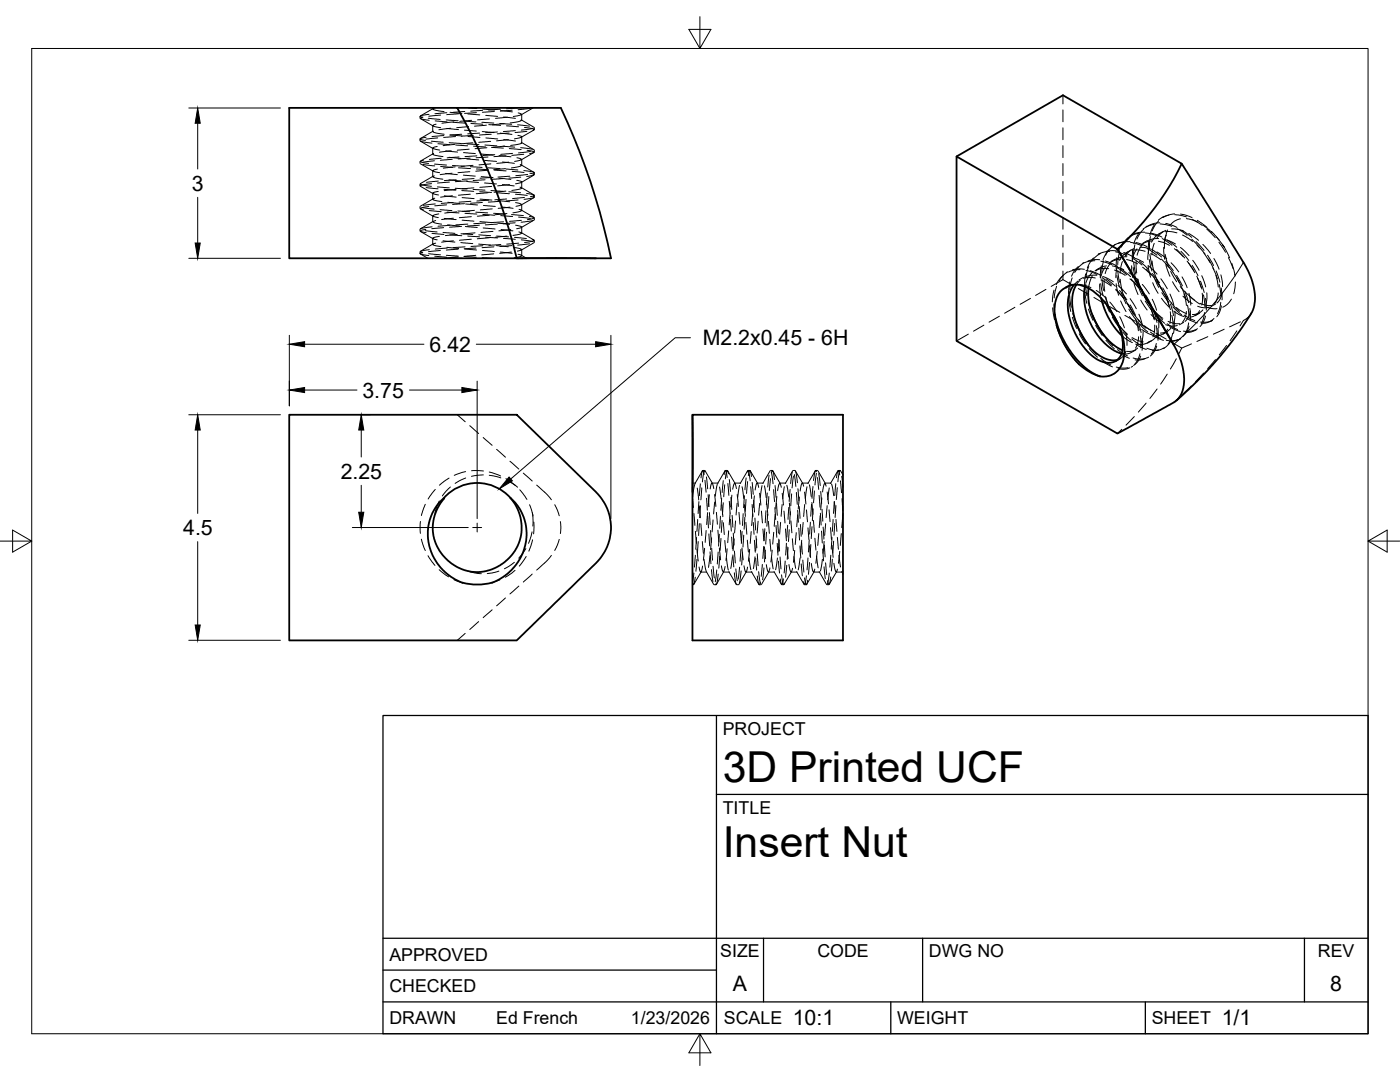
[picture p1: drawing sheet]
<svg xmlns="http://www.w3.org/2000/svg" width="279mm" height="216mm" viewBox="0 0 279 216" stroke-linecap="round" stroke-linejoin="round" font-family="sans-serif">
<defs><g id="words">
<g font-size="8.5">
<text x="144.3" y="156">3D Printed UCF</text>
<text x="144.3" y="171">Insert Nut</text>
</g>
<g font-size="4.3">
<text x="38.3" y="38">3</text>
<text x="85.7" y="70.2">6.42</text>
<text x="140.3" y="68.9">M2.2x0.45 - 6H</text>
<text x="72.3" y="79.3">3.75</text>
<text x="68" y="95.5">2.25</text>
<text x="36.6" y="106.8">4.5</text>
<text x="146.3" y="197.7">A</text>
<text x="265.5" y="197.7">8</text>
<text x="158.2" y="204.6">10:1</text>
<text x="243.8" y="204.6">1/1</text>
</g>
<g font-size="3.5">
<text x="144.3" y="146.6">PROJECT</text>
<text x="144.3" y="162.3">TITLE</text>
<text x="77.7" y="191.7">APPROVED</text>
<text x="143.7" y="191">SIZE</text>
<text x="163.1" y="191">CODE</text>
<text x="185.4" y="191">DWG NO</text>
<text x="263" y="191">REV</text>
<text x="77.7" y="198">CHECKED</text>
<text x="77.7" y="204.4">DRAWN</text>
<text x="99" y="204.4">Ed French</text>
<text x="125.9" y="204.4">1/23/2026</text>
<text x="144.5" y="204.4">SCALE</text>
<text x="179" y="204.4">WEIGHT</text>
<text x="229.8" y="204.4">SHEET</text>
</g>
</g></defs>
<!-- layer: Hidden -->
<g fill="none" stroke="#000" stroke-width=".2">
<path d="M212.1 19v1.7M83.8 23.2v.4M83.8 27.7v.4M83.8 32.2v.4M83.8 36.7v.4M83.9 28.1l.6 .2 1.7 .3M83.9 32.7l2.5 1.4M83.9 28.2l2.5 1.5M83.9 23.7l2.5 1.4M84 36.6l-.1 .1 .3 .2 1.9 .3M84.4 32.8l2.4 .3M84.4 23.4h-.1a.2 .2 0 0 0-.3 0 .2 .2 0 0 0 0 .3l1.7 .3"/>
<path d="M84.5 32h-.3a.19 .19 0 0 0-.2 .1 .19 .19 0 0 0 0 .2l1.5 .3M85 27.4l-1.2 .3 1.1 .3M85 37.4l2.4 .3M85.5 23.6l2.3 .2M85.6 22.8l-1.7 .3a.21 .21 0 0 0 .1 .3 .21 .21 0 0 0 .2 0h.1M86.1 28.2l2.4 .2M86.1 36.6l-1.8 .3-.4 .2 2.5 1.6M86.4 21.5v.3M86.4 25v1.3M86.4 29.5v1.3M86.4 34.1v1.2M86.4 38.5v1.3"/>
<path d="M86.4 39.7l-2.5 1.4M86.4 35.2l-2.5 1.4M86.4 30.7l-2.5 1.5M86.4 26.2l-2.5 1.4M86.4 21.7l-2.5 1.4M86.5 26.2l.3 .3 1.8 .3M86.5 30.6l-.1 .2 .3 .1 1.7 .4M86.7 35.1l-.3 .2 .3 .2 1.7 .3M86.7 32.1l-2.4 .3M86.7 32.7l2.4 .2M86.8 39.6h-.2a.19 .19 0 0 0-.2 .2 .19 .19 0 0 0 .3 .1l1.5 .3M86.8 21.5l-.4 .3 .5 .2 1.7 .3"/>
<path d="M86.8 24.1l2.4 .2M87 24.8l-.6 .3 1.5 .4M87.2 29.2l-.5 .2-.3 .2 1.4 .4M87.3 37.3l2.4 .2M87.3 33.7l-.9 .4 1.3 .4M87.4 27.5l-2.4 .3M87.4 28.7l2.4 .2M87.5 38.2l-.9 .2-.2 .2 1.1 .3M87.5 36.1l-2.4 .3M87.9 33.2l2.4 .2M87.9 23l-2.3 .2M88.1 31.6l-2.4 .2"/>
<path d="M88.6 27.1l-2.4 .2M88.6 37.8l2.4 .2M88.7 39.1l2.3 .2M88.9 34.6l2.4 .2M88.9 30.1l2.4 .3M89 23.9l2.4 .2M89.1 25.6l2.4 .3M89.2 22.5l-2.4 .2M89.6 35.9l2.3 .2M89.6 31.4l2.4 .2M89.6 28.5l2.4 .1M89.7 36.3l-2.4 .2"/>
<path d="M89.8 22.4l2.4 .2M89.8 26.9l2.4 .2M90 25.6l-2.4 .3M90.1 30.1l-2.4 .3M90.2 34.6l-2.4 .2M90.3 31.8l-2.4 .2M90.3 33l2.4 .2M90.3 39.1l-2.4 .2M90.4 24.4l2.4 .2M90.6 24.3l-2.4 .3M90.8 28.8l-2.4 .3M90.8 37.6l2.4 .1"/>
<path d="M90.8 33.3l-2.3 .2M90.9 27.2l-2.4 .2M91 28.9l2.3 .2M91 37.8l-2.4 .2M91 35.9l-2.3 .1M91.5 33.5l2.4 .1M91.5 22.7l-2.3 .2M91.6 31.3l-2.4 .2M92.1 26.8l-2.3 .1M92.2 38l2.4 .2M92.2 39.4l2.4 .2M92.5 34.9l2.3 .2"/>
<path d="M92.5 30.5l2.4 .1M92.6 24.2l2.4 .1M92.7 26l2.4 .2M92.8 22.2l-2.4 .2M93.1 36.2l2.4 .2M93.2 31.7l2.3 .2M93.2 28.7l2.4 .2M93.2 36.1l-2.3 .2M93.4 22.7l2.4 .2M93.4 27.2l2.4 .2M93.5 21.5l1.6 .2M93.5 25.3l-2.4 .2"/>
<path d="M93.6 29.8l-2.4 .2M93.8 34.3l-2.4 .2M93.8 31.6l-2.4 .1M93.9 33.3l2.3 .1M93.9 38.8l-2.4 .1M94 24.6l2.4 .2M94.1 24l-2.3 .2M94.4 28.5l-2.4 .2M94.4 37.8l2.4 .2M94.4 33l-2.4 .2M94.5 27l-2.4 .2M94.5 29.2l2.4 .1"/>
<path d="M94.6 37.5l-2.4 .2M94.6 35.6l-2.4 .2M95.1 33.7l2.4 .2M95.1 22.5l-2.4 .1M95.2 31.1l-2.4 .1M95.7 26.6l-2.4 .1M95.7 38.2l2.4 .2M95.8 39.7l2.4 .2M96 35.2l2.4 .2M96.1 30.7l2.3 .2M96.2 24.4l2.4 .2M96.2 26.2l2.4 .3"/>
<path d="M96.3 22l-2.4 .2M96.3 21.8l2.4 .1M96.7 36.5l2.4 .2M96.7 32l2.4 .2M96.8 28.9l2.4 .2M96.8 35.9l-2.4 .1M96.9 23l2.4 .2M97 27.5l2.3 .2M97.1 25l-2.4 .2M97.2 29.5l-2.4 .2M97.3 34l-2.3 .2M97.4 31.3l-2.4 .2"/>
<path d="M97.4 38.5l-2.4 .2M97.4 33.5l2.4 .1M97.5 24.9l2.4 .1M97.6 39.9l-2.4 .2M97.7 23.7l-2.4 .2M97.9 28.2l-2.4 .2M98 32.7l-2.4 .2M98 38l2.4 .2M98 26.8l-2.3 .1M98.1 29.4l2.4 .2M98.1 37.2l-2.3 .2M98.2 35.4l-2.4 .2"/>
<path d="M98.6 33.9l2.4 .2M98.7 22.2l-2.4 .2M98.7 30.9l-2.3 .1M99.3 26.3l-2.4 .2M99.3 38.5l2.4 .2M99.6 35.5l2.4 .3M99.6 31.1l2.4 .2M99.7 24.6l2.4 .2M99.8 26.6l2.4 .2M99.9 21.8l-2.4 .1M99.9 22.1l2.4 .2M100.3 36.8l2.3 .3"/>
<path d="M100.3 32.3l2.4 .3M100.4 29.2l2.3 .2M100.4 35.6l-2.4 .2M100.5 23.3l2.4 .3M100.5 27.9l2.4 .3M100.6 24.7l-2.3 .2M100.7 29.1l-2.3 .3M100.9 33.7l-2.4 .2M101 31.1l-2.4 .2M101 38.1l-2.4 .3M101 33.7l2.4 .2M101.1 25.1l2.4 .2"/>
<path d="M101.1 39.7l-2.4 .2M101.3 23.4l-2.4 .2M101.5 27.9l-2.4 .2M101.5 32.4l-2.4 .2M101.5 38.3l2.4 .2M101.6 26.5l-2.4 .2M101.6 29.7l2.4 .1M101.7 36.8l-2.4 .3M101.7 35.2l-2.3 .1M102.2 34.2l2.4 .2M102.2 22l-2.4 .2M102.3 30.6l-2.4 .2"/>
<path d="M102.8 26.1l-2.3 .1M102.9 38.8l2.3 .2M103.1 36l1 .3-1.2 .4M103.2 31.5l.8 .3-1.3 .4M103.3 24.9l2.4 .3M103.3 21.5l-2.2 .2M103.4 27l.7 .3-1.4 .4M103.4 39.9l-2.4 .2M103.4 22.5l.6 .3-1.6 .4M103.8 37.3l.3 .3-1.9 .4M103.8 32.8l.3 .2-.3 .2-1.7 .3M103.9 29.5l2.4 .3"/>
<path d="M103.9 35.3l-2.3 .2M104 23.9v.2l-.5 .2-1.7 .2M104 28.4l.1 .2-.4 .1-1.8 .3M104 23.9l2.6 1.5M104 28.4l2.6 1.5M104 32.9l2.6 1.5M104 37.4l2.6 1.5M104.1 22.8v1.2M104.1 27.3v1.2M104.1 31.8v1.2M104.1 36.3v1.2M104.5 30.8l-2.3 .2"/>
<path d="M104.5 34l1.9 .3 .2 .2-.1 .1M104.7 25.4l1.5 .3a.22 .22 0 0 1 .3 0 .22 .22 0 0 1 0 .2l-.2 .1M104.7 39.4l-2.4 .2M105.1 38.6l1.2 .2a.22 .22 0 0 1 .3 .2 .22 .22 0 0 1-.3 .2h-.4M105.2 26.2l-2.4 .2M105.2 30l1 .2a.18 .18 0 0 1 .3 0 .18 .18 0 0 1 0 .2l-.8 .2M105.3 34.8l-2.4 .3M105.7 34.6l.6 .1a.2 .2 0 0 1 .3 .1 .2 .2 0 0 1-.3 .2l-1.2 .2M105.8 21.6l-2.4 .3M105.9 30.2l-2.4 .3M106.4 25.6l-2.4 .4M106.4 21.5l-2.4 1.4"/>
<path d="M106.4 39.2l.2 .2-2 .4M106.6 39.4l-2.6 1.5M106.6 34.9l-2.6 1.5M106.6 30.4l-2.6 1.5M106.6 25.9l-2.6 1.5M106.6 25.5v.3M106.6 30v.4M106.6 34.5v.3M106.6 39v.3M212.1 21.9v2.4M212.1 25.5v2.4M212.1 29.1v2.4"/>
<path d="M212.1 32.6v2.4M212.1 36.2v2.4M212.1 39.8v2.4M83.8 41.2v.4M83.8 45.7v.4M83.8 50.2v.4M83.9 46.2l2.5 1.4M83.9 41.7l2.5 1.5M83.9 50.7l1.5 .8M84.3 41.4l2.3 .3M84.3 50.4l-.5 .2 1.8 .4M84.9 46l2.3 .3"/>
<path d="M85 45.8l-.7 .1a.22 .22 0 0 0-.3 0 .22 .22 0 0 0 0 .3l1 .2M85.5 50.6l2.4 .2M85.6 41.2l-1.7 .4 .1 .1 .5 .1M85.7 42l2.3 .2M85.7 49.8l-1.5 .3a.18 .18 0 0 0-.3 .1 .18 .18 0 0 0 .3 .2h.2M86.2 46.6l2.4 .2M86.4 43.1v1.2M86.4 47.6v1.2M86.4 44.2l-2.5 1.5 2.3-.4M86.4 48.7l-2.5 1.4M86.8 51.1l2.3 .2M86.9 40.7l-2.4 .3"/>
<path d="M87 44l-.4 .1-.1 .2 1.6 .4M87 48.5l-.5 .2-.1 .1 1.6 .4M87.6 42.7l-1.2 .3 .2 .2 .9 .2M87.7 47.2l-1.3 .3 .2 .2 .6 .2M87.8 41.8l2.4 .2M87.9 50l-2.4 .2M88.4 46.4l2.4 .2M88.4 48l2.4 .3M88.5 45.4l-2.3 .2M88.7 43.6l2.3 .2M89.1 50.9l2.4 .2M89.1 40.9l-2.3 .2"/>
<path d="M89.2 49.3l2.3 .3M89.2 42.3l2.4 .2M89.3 49.5l-2.4 .2M89.3 44.9l2.4 .2M89.4 40.4l2.3 .2M89.8 46.9l2.4 .1M89.8 45l-2.4 .1M90.3 51.4l2 .1M90.4 40.4l-2.3 .2M90.5 43.5l-2.4 .3M90.5 48l-2.4 .3M91.1 42.3l-2.3 .2"/>
<path d="M91.2 46.8l-2.3 .2M91.4 42.1l2.4 .1M91.4 51.2l-2.8 .3M91.4 49.7l-2.3 .2M92 48.4l2.3 .2M92 46.7l2.4 .1M92.1 45.2l-2.4 .1M92.2 43.9l2.4 .2M92.7 51.2l2.3 .1M92.7 40.6l-2.4 .2M92.7 49.7l2.4 .2M92.8 42.6l2.4 .1"/>
<path d="M92.8 49.3l-2.4 .1M92.9 45.2l2.3 .2M92.9 40.7l2.4 .2M93.3 47.1l2.4 .2M93.4 44.7l-2.4 .2M94 40.2l-2.4 .1M94.1 43.2l-2.4 .2M94.1 47.7l-2.4 .2M94.7 42l-2.4 .2M94.8 46.5l-2.4 .2M95 42.3l2.3 .2M95 50.9l-2.4 .3"/>
<path d="M95 49.5l-2.4 .1M95.5 48.7l2.4 .2M95.5 46.9l2.4 .1M95.7 44.9l-2.4 .2M95.8 44.2l2.3 .2M96.2 51.4l2 .1M96.3 40.4l-2.4 .2M96.3 50l2.4 .2M96.4 42.8l2.3 .1M96.4 49l-2.4 .2M96.4 45.5l2.4 .2M96.5 41l2.3 .2"/>
<path d="M96.9 47.3l2.4 .2M96.9 44.5l-2.3 .1M97.6 42.9l-2.4 .2M97.6 47.5l-2.4 .1M98.2 41.7l-2.3 .2M98.4 46.2l-2.4 .2M98.5 42.6l2.4 .1M98.5 50.7l-2.4 .2M98.6 49.3l-2.4 .1M99.1 49l2.4 .2M99.1 47.1l2.4 .2M99.3 44.7l-2.4 .2"/>
<path d="M99.3 44.5l2.4 .3M99.4 40l2.3 .3M99.8 40.2l-2.3 .1M99.8 50.3l2.4 .2M99.9 43l2.4 .2M99.9 48.8l-2.3 .2M100 45.8l2.4 .3M100 41.3l2.4 .3M100.5 47.6l2.3 .2M100.5 44.3l-2.4 .1M101.2 42.6l-2.4 .2M101.2 47.1l-2.4 .2"/>
<path d="M101.8 41.3l-2.4 .3M101.9 45.8l-2.3 .3M102.1 50.3l-2.4 .2M102.1 42.8l2.4 .2M102.1 49l-2.3 .2M102.6 49.4l1.5 .4-.8 .3M102.7 47.4l2.4 .2M102.8 44.5l-2.4 .1M102.9 44.9l1.2 .4-.2 .2-.8 .1M102.9 40.4l1.1 .4-.2 .2-.8 .2M103.1 51.5h.1M103.4 50.7l.6 .2 .1 .2-1.5 .3"/>
<path d="M103.5 43.3l2.4 .3M103.5 48.5l-2.4 .2M103.5 46.3l.6 .3-1.7 .4M103.6 41.8l.5 .2-1.7 .5M104 47.9l2.4 .3M104 41.9l2.6 1.5M104 46.4l2.6 1.5M104 50.9l1.1 .6M104.1 44l-2.4 .2M104.1 40.8v1.2M104.1 45.3v1.2M104.1 49.8v1.2"/>
<path d="M105.6 43.2l.6 .1a.22 .22 0 0 1 .4 .2 .21 .21 0 0 1-.4 .1l-1 .2M105.7 48.6l-2.4 .3M106.2 47.8a.19 .19 0 0 1 .3 0 .19 .19 0 0 1-.1 .3l-1.7 .3M106.3 44l-2.3 .3M106.6 48.4l-2.6 1.5M106.6 43.9l-2.6 1.5M106.6 43.5v.4M106.6 48v.3M205.7 59.5l-2.1 1.2M208.7 57.7l-2 1.2M210.4 57.9l-.4 2.3M210.9 57.1l-.5 2.4"/>
<path d="M212.1 43.4v2.3M212.1 46.9v2.4M212.1 50.5v2.4M212.1 54.1v1.7M212.1 55.8l-2.3 1.4M212.1 55.8l2.1 1.2M212.2 54.9l-.7 .8-.7 1.1M213 54.3l-.9 .8-.7 .9M213.1 54.3l-.3 .1M213.3 59.8l.4 2.4M213.5 59l.3 2.3M213.5 56.3l-.2 2.3"/>
<path d="M214 55.5l-.5 2.3M214.2 56.8l-1.2 .4M215.2 56.1l-.9 .8M215.2 53.2l-.7 .8-.7 1.1M215.2 57.6l2.1 1.2M215.4 56.7l1.5 .3 .8 .4M215.5 53.8l-1.2 .1-1.1 .4M215.6 55.9l-.8 .9M216.1 52.6l-.9 .7-.7 1.1M216.2 55.4l-.9 .4M216.3 52.4l-.3 .2M216.4 53.7h-1.3l-1 .1"/>
<path d="M216.5 58.2l.4 2.3M216.7 54.7l-.3 2.3M216.7 56.7l.2 2.3M216.7 53.9l2.2 .9M217.3 53.2l-.4 1.2-.2 1.1M217.6 54l2.2 1M217.9 54.5l-.8 1-.4 1M218 55l-.6 1.4-.2 1.1M218.2 51.5l-.8 1.1-.4 .9M218.3 59.4l2.1 1.2M218.5 52l-1.4 .2-.9 .3M218.6 55.5l-1.5-.1-.9 .1"/>
<path d="M218.8 58l1.9 1.4M218.9 54.9h-1.3l-1 .4M219.4 53.5l-.9 .5M219.5 51.8h-1l-1.4 .3M219.5 56.7l.2 2.3M219.6 50.6l-1.1 .8-.6 .7M219.7 56.6l.4 2.3M219.7 52.1l2.2 .8M219.7 55.9l2.1 1.2M219.8 53l-.2 2.4M219.9 55.6l.3 2.4M220 55.4l1.8 1.5"/>
<path d="M220.1 55.2l2.1 1M220.2 52l-.3 2.4M220.4 55.8l.1 2.3M220.5 59.1l.9 2.5M220.6 53.3l-.6 .9-.4 1.3M220.6 52.1l2.2 .9M220.7 59.3l.7 2.2M220.7 55.6l1.9 1.5M220.8 53l-1.2 .4-.9 .7M221.3 53.6h-1.3l-1.1 .2M221.3 49.8l-.7 1-.5 1.1M221.4 50.2l-1.4 .2-.8 .4 .2-.2"/>
<path d="M221.7 52.5l-.7 .8-.4 1.3M222 53.1l2.3 .7M222.1 49.1a4.6 4.6 0 0 0-1.5 1.8M222.4 53.9l2.2 1M222.6 51.7l-.9 .5M222.6 48.7l-.2 .2M222.6 50.2l2.3 .7M222.7 57.8l1.6 1.8M222.7 57.7l1.5 1.8M222.8 56.6l.4 2.3M222.9 51.4l-.1 2.4M222.9 55l.5 2.3"/>
<path d="M223 53.4l1.9 1.4M223 53.1l-.3 2.3M223.1 54l.3 2.3M223.1 50.1l-1-.1-1.4 .2M223.1 57l1.7 1.7M223.4 50.4l-.3 2.4M223.4 58l1.5 1.8M223.6 55.7l.4 2.3M223.6 51.7a4.1 4.1 0 0 0-2.2 .8M223.7 57.5l.9 2.2M223.8 58.4l.9 2.2M223.8 53.7l1.8 1.5"/>
<path d="M224 52.2l-.3 1.1-.2 1.2M224.3 50.4l2.1 1M224.3 48.2l-.7 1.1-.4 1M224.4 59.2l1 2.1M224.4 48.3a4.2 4.2 0 0 0-2.2 .7M224.8 51.8l1.1 .3 1.1 .6M224.9 51.2l-1.4 .2-.9 .4M225.1 50.3a3.8 3.8 0 0 0-1.7 1.7M225.2 47.4l-.7 .7-.7 1.2M225.3 54.4l1.8 1.5M225.5 48.2l-1.4 .1-.9 .3M225.5 55.6l1.7 1.7"/>
<path d="M225.5 59.6l1.3 2M225.6 48.3l2.3 .7M225.7 55.7l1.6 1.8M225.8 49.8l-.9 .6M225.8 46.9l-.3 .2M225.8 53l.2 2.4M226 51.5l1.9 1.4M226.1 49.8l-.1 2.4M226.1 51.4l2.1 .9M226.1 53.4l.6 2.3M226.2 49.9h1.3l1 .2M226.3 52.4l.4 2.3"/>
<path d="M226.3 56.5l.8 2.3M226.3 49.6a3.6 3.6 0 0 0-1.8 1.5M226.5 56l1.5 1.9M226.5 48.8l-.3 2.4M226.7 48.4l2.2 .8M226.8 52.1v2.4M226.9 49.7l-.6 1-.3 1.1M227 55.9l.9 2.2M227.1 56.8l.9 2.2M227.1 55.6l.7 2.3M227.3 46.5l-.6 1.1-.4 1M227.4 52.1l1.8 1.6"/>
<path d="M227.4 46.5l-1.1 .3-1.1 .6M227.5 49.4h1.1l1.2 .4M227.6 59.9l1.3 1.9M227.9 58.3l1.2 2M228 58.5l1.2 2M228 56.7l1.4 2M228 48.8l-.6 .8-.5 1.3M228 53.3l1.8 1.6M228.2 45.7l-.7 .8-.6 1.2M228.3 59l1.2 2M228.5 59.1l1.2 2.1M228.5 46.3l-1.1 .1-1.2 .3"/>
<path d="M228.6 46.5l2.3 .6M228.6 58.9l1.2 2.1M228.8 53.7l1.6 1.8M228.9 49.6l2 1.3M229 48l-.9 .5M229 45.1l-.3 .1M229.1 53l.5 2.3M229.2 53l1.7 1.7M229.3 48.2l-.1 2.4M229.3 51.8l.6 2.3M229.4 49.4l-.3 2.4M229.5 50.8l.5 2.3"/>
<path d="M229.6 47.2l-.2 2.4M229.7 46.5l2.2 .8M229.7 50.6l2 1.2M229.9 52.1l.5 2.3M230 54.6l1.4 1.9M230 49.8l1.8 1.5M230 59.7l.8 2.2M230 48h-.1a4.4 4.4 0 0 0-2.1 .8M230 56.4l1.1 2.1M230.3 55.2l1 2.2M230.3 54.2l.9 2.3M230.3 44.8l-1 .2-1.1 .7"/>
<path d="M230.4 48.6l-.4 1.1-.1 1.2M230.4 44.9l-.7 1.2-.2 .9M230.6 55.8l1.3 2M230.8 55.5l1 2.2M230.9 50.3l1.9 1.3M231.1 56.4l1.2 2.1M231.2 48.1l.9 .2 1.3 .7M231.2 44.1l-.7 .9-.6 1.1M231.2 47.6a4 4 0 0 0-2.3 .5M231.4 46.6a3.8 3.8 0 0 0-1.6 1.7M231.5 44.5l-1.1 .1-1.2 .4M231.5 44.7l2.3 .5"/>
<path d="M231.7 55.6l1.3 2M231.7 57.5l1.3 2M231.8 51.7l1.6 1.7M231.8 59.5l1.5 1.8M231.9 58.4l1.4 1.9M231.9 47.6l2 1.4M232.1 57.4l1.1 2.2M232.1 46.2l-.8 .5M232.2 43.3l-.3 .1M232.2 49.4l.2 2.3M232.4 47.8l1.1 .3 1.1 .6M232.4 58.7l1.5 1.8"/>
<path d="M232.5 58.8l.8 2.2M232.5 46.2h1.4l1 .3M232.5 50.8l.7 2.2M232.6 52.6l1.4 1.7 1.4 2.1M232.6 52.1l1.5 1.9M232.6 44.6l2.3 .8M232.7 52.9l.8 2.2M232.7 46a4 4 0 0 0-1.8 1.5M232.7 46.9l-.4 1.3M232.7 46.9l-.3 1.2v1.5M232.8 59.5l.8 2.3M232.9 47.9l1.9 1.4"/>
<path d="M233 45.9l-.3 1M233.3 42.9a4.3 4.3 0 0 0-2.1 1M233.5 58.7l.8 2.2M233.6 54.1l1.2 2.1M233.7 52.4l1.5 1.9M233.8 45.7l1.4 .1 1 .3M234 56.2l1.3 2M234.4 49.6l1.7 1.6M234.4 42.7l-1.3 .2-.9 .5M234.5 42.8l2.3 .5M234.8 49.7l1.6 1.8M234.8 55.4l1 1.9 .9 2.4"/>
<path d="M234.8 55l1.2 2M234.9 45.6l2 1.3M235.5 57.2l1.9 1.9M235.6 43.7l-1.3 .5-.7 .7M235.6 49.4l1.7 1.6M235.6 42.7l2.3 .7M235.7 50.1l1.5 1.9M235.9 55.2l1 2.2M235.9 46l1.9 1.4M236 46.9l2 1.3M236.1 59.1l1.8 1.5M236.3 58.6l.5 2.4"/>
<path d="M236.5 58.1l.7 2.3M236.8 43.6l1.1 .3 1.1 .4M236.9 52.1l1.4 2M237.2 52.4l1.2 2M237.2 46.6l2 1.4M237.3 58.5l.3 2.4M237.4 59.1l2.1 1.6M237.4 59.1l1 .8M237.8 47.7l1.7 1.8M237.9 43.8l2 1.2M237.9 52.9l1.2 2.1M238 51.9l1.3 2"/>
<path d="M238.7 48.2l1.6 1.8M238.8 55.1l.9 2.2M238.9 48.9l1.6 1.8M238.9 44l2 1.4M239 55.5l.9 2.2M239.6 56.1l.7 2.3M239.8 55l.8 2.3M239.9 58.5l.1 1.5-.2 .9M240.1 48.8l1.5 1.8M240.1 44.9l1.8 1.5M240.2 58.8l.3 2.4M240.2 50.4l1.3 2"/>
<path d="M240.6 59.5l.1 2.4M240.8 58.4l.1 1.1-.3 1.3M240.9 45.7l1.6 1.7M241 50.9l1.2 2.1M241.2 51.7l1.1 2.1M241.7 46.2l1.6 1.7M242 53.4l1 2.2M242.3 51.6l1 2.1M242.7 54.9l.4 2.4M242.7 54.1l.8 2.2M242.7 47.3l1.7 2.1-.3-.5M243.1 58.5v.2a3.5 3.5 0 0 1-.8 2"/>
<path d="M243.3 48.3l1.3 2M243.3 56.8l.4 2.3M243.6 54.8l.4 2.4M243.7 57.5l.2 2.3M243.9 58.4l-.1 .4a3.2 3.2 0 0 1-.9 1.7M244.4 49.4l1 2M245.2 51.4l.9 2.2M245.7 59.7l-.7 1-1 .6M245.8 52.5l.6 2.3M246.4 54.8l.1 .3M246.4 54.7v.1M246.5 56.3l-.3 2.3"/>
<path d="M193.3 66.7l-2.4 1.3M196.4 64.9l-2.1 1.2M199.5 63.1l-2.1 1.2M202.5 61.3l-2 1.2M210.1 61.4l.4 2.4M210.3 60.6l.2 2.1M210.8 64.9l.8 2.2M212.1 68.2l1.3 2.1M214 63.3l.9 2.2M214.1 71.2l1.2 1.5M214.1 62.5l.8 2.2M215.4 66.6l1.2 2"/>
<path d="M217.2 60.2l.9 2.7M217.2 61.7l.9 2.2M217.3 68.9l1.5 1.8M217.4 69.6l1.6 1.7M218.7 64.9l1.3 2.1M219.7 71.5l2 1.3M220 72l2 1.2M220.5 60.1l.9 2.2M220.5 67.2l1.6 1.8M220.7 67.9l1.7 1.7M221.4 61.2l2.1 1.1M221.5 60.3l1.4 1.9"/>
<path d="M222 63.3l1.3 2M222.8 73.2l1.1 .2h1.2M223 69.8l2 1.2M223.3 70.3l2.1 1.2M223.4 64.9l1.6 1.8M223.4 65l1.6 1.8M223.5 63.2l.9 2.2M223.5 71.6l-.9 .6M223.6 60l1.1 2.2M223.9 67l1 .8 1.1 .6M224 66.2l1.7 1.7M224.5 62.9l2.1 1.2"/>
<path d="M224.7 70.1l-.2 .4a2.36 2.36 0 0 1-1.4 1.3M224.7 66.6l.2 2.3M224.9 60.5l1.2 2M225 60.5l1.2 2.1M225.1 60.8l1.3 2M225.3 61.7l1.3 2M225.4 63.2l1.6 1.7M225.5 73.4a4 4 0 0 1-2.4 .2M225.5 60.8l1.1 2.1M225.8 70.3l-1 .3-1-.1M225.9 67.6l1.9 1.4M225.9 67.4l.9 .4 1.4 .4"/>
<path d="M226 62.3l1.5 1.9M226 73.1l-.2 .2M226.1 71.4a4.5 4.5 0 0 0 2.4 .1M226.6 63.6l.8 2.3M226.7 68.7l2.1 1M226.7 63.7l.5 2.3M226.7 69.8l-.9 .5M227 69.4l-1 .7h-1.2M227.1 64.1l.6 2.3M227.1 63.7l1.6 1.8M227.2 67.2l-.2 1.4-.4 .9M227.3 62.7l.7 2.3"/>
<path d="M227.4 64.6l1.7 1.6M227.5 70.6l-.3 1-.8 1.1M227.6 67.1l.1 2.3M227.6 64.7l2.1 1.2M227.6 71.1a3.5 3.5 0 0 1-1.4 1.8M227.9 65.7l1.2 .8 .9 .3M227.9 67.5v2.4M228.1 66.1l-.1 1.3-.3 1.1M228.4 65l1 .7 1 .5M228.6 60l1.3 2M228.8 71.4l-1.2 .4h-1.1M228.9 69.5l1.2 .3h1.1"/>
<path d="M229.2 71.3l-.2 .1M229.4 68.2l-1.2 .5h-1.1M229.6 66.3l2 1.2M229.6 61.4l.7 2.3M229.7 61.6l.8 2.2M229.7 62.8l1.8 1.5M229.8 68l-.8 .5M230 66.9l2.2 1M230.2 62.1l.7 2.2M230.3 62l1.8 1.5M230.4 62.1l1.6 1.7M230.4 64.9v1.4l-.3 .9"/>
<path d="M230.7 62.9l1.8 1.6M230.7 66.5l2 1.2M230.8 65l.1 2.4M230.8 68.5l-.3 .9-.8 1.3M230.8 69.1l-.4 .9-.8 1M230.9 77.6l-1.4 1.9M231 66.6l-.8 1.1-.9 .5M231.1 65.5v2.4M231.1 63.1l.1 2.3M232.2 69.4l-1.2 .5-1.1 .1M232.4 69.4l-.2 .2M232.6 64.8h.1a3.5 3.5 0 0 0 2.2 .1"/>
<path d="M232.9 64.6l2.1 1.2M232.9 74.7l-1.3 1.9M233 65.7a2.38 2.38 0 0 1-1.9 1.3M233 66.2l-.8 .5M233.1 64.1l1.1 .4 1.2 .1M233.4 65.2l2.2 1M233.6 62.2v1.2l-.1 1.2M233.6 60.7l.6 2.3M233.7 65.5h-.1a2.5 2.5 0 0 1-2 1M233.7 60.5l1.7 1.6M233.8 68.3l2 1.1-.5 1.1M233.8 67.6a3.9 3.9 0 0 1-1.5 1.8"/>
<path d="M233.9 62.9l.2 2.4M234 66.5l-.3 1.3-.6 .9M234.1 61.2l1.7 1.6M234.3 62.1l1.1 .7 .9 .4M234.3 64.2l-.1 2.3M234.5 62.1v1.2l-.3 1.2M234.8 61.4l2 1.2M234.8 71.6l-1.2 2M235.1 67.8h-.1a3.8 3.8 0 0 1-2.3 .1M235.6 67.6l-.3 .2M235.6 67.5a3.8 3.8 0 0 1-2.2 .6M236.2 64.3l-.8 .5"/>
<path d="M236.3 62.9l2.1 1.1M236.8 62.1l-.3 1.3-.6 .9M236.8 63.5l2.2 .9M237 60.9l.3 2.3M237.2 64.4l-.2 1.1-.5 1.2M237.3 65.1l-.4 1-.8 1M237.5 61.6v2.3M237.6 62.1l-.1 .2a2.87 2.87 0 0 1-1 1.8M237.8 68.6l-2 .8M238.5 65.8l-1 .3h-1.3M238.8 65.8l-.3 .1M239 65.6a3.2 3.2 0 0 1-2.2 .7"/>
<path d="M239 61.1l.1 .1a3.6 3.6 0 0 0 2.2 .1M239.4 62a2.5 2.5 0 0 1-1.9 1.3M239.4 62.5l-.9 .5M239.5 60.5l1.1 .4h1.2M240.1 61.8l-.2 .2a2.6 2.6 0 0 1-1.9 .8M240.4 62.4l-.2 1.2-.5 1M240.6 61.2l1.3 .4h1M240.6 63.1v.1a4 4 0 0 1-1.1 2M241 67.2l-2.1 .9M241.9 63.9a3.7 3.7 0 0 1-2.3 .4M242 63.9l-.3 .2M242.3 63.5v.1a3.1 3.1 0 0 1-2.1 .9"/>
<path d="M242.6 60.7l-.9 .5M243.6 60.3l-.2 1.1-.4 1.2M243.8 61a4.6 4.6 0 0 1-1 2.2M244.3 65.7l-2.2 1M247.6 64.2l-2.2 1M249.7 62.5l-.6 .8-.9 .6M86.9 97.7l-1.5 1.9M87.7 100l-.5 1-.4 1.5M89.6 95.4l-1.9 1.4M89.9 97.2l-1.6 1.8M91.2 82.8l1.6 1.4M92.9 94.1l-2.2 .7"/>
<path d="M92.9 95.4l-2.1 1.1M93.7 84.9l1.8 1.6M94.1 93.9l2.4 .1M96.4 87.3l1.8 1.6M96.5 94.8l-2.4 .2M97.6 94.2l2.3 .8M97.6 94.8l2.3 .6M99.1 89.7l1.8 1.5M101 95.5l1.9 1.4M101 95.8l2.3 1.4M101.8 92l1.7 1.6M103.7 97.7l1.5 2"/>
<path d="M104.4 94.4l1.8 1.6M107.1 96.8l1.7 1.5 1.2 1.4M138.2 96.4h.6M138.7 96.6l-.5 2.8 .2 1.9M139.1 97.4l.3 2.4M139.8 96.5l-.2 2.4M140.1 97.3l-.2 2.4M140.2 93.9l-1.5 2.6M140.3 93.9h.3M140.5 94.7l-.1-.4a.22 .22 0 0 0 0-.3 .22 .22 0 0 0-.2-.1l-.3 1.5M140.7 95.8l.2 2.4M140.7 94h-.1l-.2 .4-.2 1.8"/>
<path d="M140.7 93.9l1.5 2.6M141 95.2l.2 2.3M141 99.4l.2 2.4M141.3 98.7l.2 2.4M141.6 98.7l-.3 2.4M142.1 96.4h1.2M142.5 97.5l-.3-1a.22 .22 0 0 0-.3 0 .22 .22 0 0 0 0 .3l-.2 .8M142.6 98.7l.3 2.3M143.2 96.6l-.5 2.4M143.6 97.2l.3 2.3M144 99.5l-.1 2.3M144.3 95.9l-.2 2.4"/>
<path d="M144.5 94.7l.3-.8 .3 1.4M144.6 96.7l-.2 2.4M144.7 93.9l-1.5 2.6M144.8 93.9h.3M145.2 93.9l1.5 2.6M145.3 96.5l.2 2.3M145.4 94.5l-.3-.6-.3 1.6M145.5 95.7l.3 2.4M145.9 99.3l.1 2.3M146.1 98.8l-.3 2.4M146.6 96.4h1.2M147 97.5l-.2-.9-.2-.1-.4 1.1"/>
<path d="M147.1 98.7l.3 2.3M147.6 96.9l-.4 2.3M148.1 97.1l.3 2.4M148.6 98.9l-.2 2.4M148.9 99.7l-.2 2.3M148.9 95.4l-.2 2.3M149.1 94.2l.2-.3 .4 2M149.2 96.1l-.2 2.4M149.2 93.9l-1.5 2.6M149.3 93.9h.3M149.4 94.9l.1-.6a.22 .22 0 0 1 0-.3 .22 .22 0 0 1 .2-.1l.3 1.2M149.7 93.9l1.5 2.6"/>
<path d="M149.8 97.1l.2 2.4M150.1 96.3l.2 2.3M150.4 99.8l.2 2.4M150.6 98.9l-.3 2.4M151.1 96.4h1.2M151.4 97.3l-.3-.9-.4 1.4M151.6 98.4l.2 2.4M152.1 96.9l-.4 2.4M152.6 96.9l.3 2.4M153.1 98.4l-.1 2.3M153.4 99.1l-.1 2.4M153.5 94.8l-.3 2.4"/>
<path d="M153.7 93.9l-1.5 2.6M153.8 95.5l-.3 2.4M153.8 93.9h.4M153.9 94.2l.4 2.3M154 94.3l.1-.3a.21 .21 0 0 1 .3 0 .21 .21 0 0 1-.1 .3l.3 1.4M154.2 93.9l1.5 2.6M154.4 97.7l.2 2.4M154.7 96.9l.2 2.4M155 99.1l-.2 2.4M155.6 96.4h1.2M155.9 97.2l-.1-.5-.2-.2-.4 1.4M156.1 98.4l.3 2.4"/>
<path d="M156.5 97.1l-.3 2.4M157 96.8l.4 2.4M157.7 97.7l-.2 2.4M158 98.6l-.2 2.3M158.1 94.1l-.3 2.4M158.2 93.9l-1.5 2.6M158.3 93.9h.4M158.3 95l-.2 2.4M158.5 94.7l.3 2.4M158.7 94l.4 2.3M158.7 93.9l1.5 2.6M158.9 98.3l.2 2.3"/>
<path d="M159.2 97.5l.2 2.4M159.5 99.2l-.2 2.3M160.1 96.4h1.2M160.4 97l-.3-.6-.4 1.6M160.6 98.2l.2 2.4M161.1 97.1l-.4 2.4M161.5 96.7l.4 2.4M162.2 97.1l-.1 2.3M162.5 98l-.1 2.3M162.7 93.9l-1.5 2.6M162.8 93.9h.4M162.9 94.1a.19 .19 0 0 0-.2-.2 .19 .19 0 0 0-.1 .3l-.2 1.7"/>
<path d="M162.9 94.4l-.3 2.4M163.1 95.3l.3 2.4M163.2 93.9l1.5 2.6M163.4 94.5l.3 2.4M163.5 98.8l.2 2.4M163.8 98.1l.2 2.3M164 99.4l-.2 2.3M164.6 96.4h1.2M164.9 97l-.3-.5-.2 .4-.2 1.3M165.1 98.2l.2 2.3M165.5 97.4l-.3 2.3M165.9 96.6l.5 2.3"/>
<path d="M166.8 96.5l-.2 2.4M167.1 97.3l-.2 2.4M167.2 93.9l-1.5 2.6M167.3 93.9h.4M167.6 94.8l-.1-.6a.2 .2 0 0 0-.2-.3 .2 .2 0 0 0-.2 .3l-.2 1.1M167.7 93.9l-.2 .4-.3 1.8M167.7 95.9l.2 2.4M167.7 93.9l.5 .9M168 95l.2 2.2M168 99.5l.2 2.4M223.9 85.7l-.9 .8M226.4 83.1l-1.7 1.7"/>
<path d="M228.7 80.4l-1.5 1.8M83.9 104.1v2.3M84.1 107.6l.8 2.3M84.9 100.6l-.8 2.3M85.4 110.9l1.4 1.9M87.7 113.7l1.8 1.4M90.6 115.7l1.7 .6M93.5 114l1.2 .3 1.4 .2M99.6 114l-2.4 .4M99.8 115.7l-1.6 .5M100.9 119.3l-1.8 1.6M102.7 112.2l-2 1.3"/>
<path d="M102.8 113.8l-2 1.4M103.5 116.9l-1.7 1.6M104.9 109.5l-1.4 1.9M105 111l-1.4 2M105.7 100.7l.7 2.3M106.2 106.1l-.7 2.3M106.2 114.6l-1.8 1.5M106.3 102.3v2.7M106.3 107.7l-.8 2.3M106.5 104.2v2.3M110 110.8l-1.2 1.5-1.7 1.4M110.7 100.7l.9 2.2"/>
<path d="M111.6 107.6l-.9 2.2M111.8 104.1v2.4M138.2 116.7h.2M138.5 114.3l-.3 2a.2 .2 0 0 0 0 .3 .2 .2 0 0 0 .3 0l.2-1.4M138.5 102.5l.2 2.3M138.8 110.8l-.2 2.4M138.8 106l.2 2.4M139 107.2l-.1 2.4M139.1 111.6l-.2 2.4M139.1 109.6l.2 2.4M139.2 103.7l-.1 2.3M139.3 108.1l-.1 2.3"/>
<path d="M139.5 100.1l-.2 2.4M139.6 104.5l-.2 2.4M139.6 100.9l.2 2.4M139.8 100.9l-.2 2.4M139.8 114.2h1.3M139.9 104.5l.2 2.4M140 114.1l-1.5 2.5M140.2 108.1l.2 2.3M140.2 112.9l-.3 1.3-.4-1.1M140.5 111.6l.4 2.4M140.6 109.4l-.2 2.4M140.9 105.9l-.2 2.3"/>
<path d="M141 114.1l1.4 2.5M141.2 102.3l-.2 2.4M141.2 103l.2 2.3M141.5 106.5l.1 2.4M141.6 102.3l.1 2.4M141.7 110.9l-.3 2.3M141.7 110.1l.2 2.4M141.8 105.9l.2 2.3M142 113.7l.3 2.3M142 109.4l.2 2.4M142 107.3l-.2 2.4M142.3 113l.3 2.3"/>
<path d="M142.3 103.7l-.2 2.4M142.5 116.7h.4M142.6 100.2l-.2 2.4M143 102.2l.2 2.4M143 113.7l-.3 2.4M143.3 105.8l.2 2.4M143.3 110.2l-.1 2.3M143.3 114.6l-.3 1.8-.1 .3-.1-.2M143.6 106.6l-.2 2.4M143.6 109.3l.2 2.4M143.6 111l-.2 2.4M143.8 103l-.2 2.4"/>
<path d="M143.9 107.4l-.2 2.4M144 112.9l.3 1.2 .2-.3 .2-.8M144 100.7l.3 2.4M144.1 103.9l-.1 2.3M144.3 100.3l-.1 2.4M144.4 104.3l.1 2.4M144.4 114.2h1.2M144.4 114.1l-1.4 2.5M144.7 107.8l.2 2.4M145 111.4l.4 2.3M145.1 109.5l-.2 2.3M145.4 105.9l-.2 2.4"/>
<path d="M145.5 114.1l1.4 2.5M145.5 100l.2 2.5-.2 2.2M145.8 103.6l.1 2.4M146 107.2l.2 2.3M146.1 102.8l.2 2.4M146.2 111.1l-.4 2.3M146.3 110.7l.2 2.4M146.3 106.4l.2 2.4M146.5 107.5l-.2 2.4M146.6 114.3l.4 2.3M146.6 110l.1 2.3M146.8 103.9l-.2 2.4"/>
<path d="M146.9 113.5l.3 2.4M147 116.7h.4M147.1 100.4l-.2 2.4M147.5 102.2l.2 2.4M147.6 113.2l-.3 2.3M147.8 105.8l.2 2.4M147.9 109.6l-.2 2.4M147.9 113.9l-.3 2.4M148.1 109.3l.2 2.4M148.1 106l-.1 2.4M148.2 110.3l-.2 2.4M148.3 102.5l-.1 2.4"/>
<path d="M148.4 106.8l-.1 2.4M148.5 112.9l.3 1.2 .2-.1 .2-.8M148.5 100.7l.3 2.3M148.7 103.2l-.2 2.4M148.9 104.2l.2 2.4M148.9 114.2h1.2M148.9 114.1l-1.4 2.5M149.1 107.8l.3 2.4M149.5 111.3l.4 2.4M149.6 109.6l-.2 2.4M149.9 106.1l-.2 2.3M150 114.1l1.4 2.5"/>
<path d="M150.1 100.7l.2 2.4M150.2 102.5l-.2 2.4M150.3 104.2l.2 2.4M150.6 107.8l.1 2.4M150.7 103.4l.1 2.4M150.7 111.1l-.4 2.4M150.8 111.4l.2 2.3M150.9 107l.1 2.3M151 107.5l-.2 2.4M151.1 114.9l.3 1.4a.19 .19 0 0 0 0 .3 .19 .19 0 0 0 .2 0l.1-.4M151.1 110.5l.2 2.4M151.3 104l-.2 2.4"/>
<path d="M151.4 114.1l.4 2.3M151.5 116.7h.4M151.6 100.4l-.2 2.4M152 102l.2 2.4M152.1 112.6l-.2 2.4M152.3 105.6l.2 2.3M152.4 109.1l-.2 2.3M152.5 113.3l-.3 2.4M152.5 109.1l.3 2.4M152.6 105.5l-.1 2.4M152.7 109.8l-.1 2.3M152.9 101.9l-.2 2.4"/>
<path d="M152.9 112.7l.4 1.4 .2-.2 .1-.6M153 106.2l-.2 2.4M153 100.5l.2 2.3M153.2 102.6l-.2 2.4M153.4 104l.1 2.4M153.4 114.2h1.2M153.5 114.1l-1.5 2.5M153.6 107.6l.3 2.4M154 111.2l.3 2.3M154.1 109.8l-.3 2.3M154.4 106.2l-.2 2.4M154.5 114.1l1.5 2.5"/>
<path d="M154.6 101.3l.2 2.4M154.7 102.6l-.2 2.4M154.9 104.8l.1 2.4M155 100.4l.1 2.4M155.1 108.4l.2 2.4M155.2 111.3l-.4 2.4M155.2 104l.1 2.4M155.4 112l.2 2.3M155.4 107.6l.2 2.4M155.5 107.8l-.2 2.4M155.7 111.1l.2 2.4M155.8 104.2l-.2 2.4"/>
<path d="M156 114.7l.2 1.6a.19 .19 0 0 0 0 .2 .19 .19 0 0 0 .3 .1l.1-.2M156 116.7h.4M156.1 100.7l-.2 2.3M156.4 115.5l-.2 .8a.2 .2 0 0 1-.2 .3 .2 .2 0 0 1-.1-.3l-.2-.8M156.5 102l.2 2.4M156.7 112l-.2 2.3M156.8 105.5l.2 2.4M157 108.4l-.2 2.4M157 112.8l-.2 2.4M157.1 109.1l.2 2.4M157.2 104.8l-.2 2.4M157.3 109.2l-.2 2.4"/>
<path d="M157.4 101.3l-.1 2.3M157.5 112.6l.3 1.5 .2-.1 .2-.6M157.5 105.7l-.1 2.4M157.5 100.4l.2 2.3M157.7 102.1l-.1 2.4M157.8 103.9l.2 2.4M157.9 114.2h1.2M158 114.1l-1.5 2.5M158.1 107.5l.2 2.4M158.5 111.1l.3 2.3M158.6 109.8l-.3 2.4M158.9 106.3l-.2 2.3"/>
<path d="M159 114.1l1.5 2.5M159.2 101.8l.1 2.4M159.2 102.7l-.2 2.4M159.4 105.4l.2 2.4M159.5 101.1l.2 2.3M159.6 108.9l.2 2.4M159.7 111.4l-.4 2.3M159.7 104.6l.2 2.4M159.9 112.5l.2 2.4M160 108.2l.1 2.4M160 107.8l-.2 2.4M160.2 111.8l.2 2.4"/>
<path d="M160.3 104.2l-.2 2.4M160.5 116.7h.4M160.6 115.3l.1 1a.2 .2 0 0 0 0 .3 .2 .2 0 0 0 .3 0l.2-.8M160.6 100.7l-.2 2.4M160.9 114.9l-.2 1.4a.21 .21 0 0 1-.2 .3 .21 .21 0 0 1-.1-.4l-.1-.1M161 101.7l.1 2.4M161.2 111.3l-.1 2.4M161.2 105.3l.2 2.4M161.5 107.8l-.2 2.4M161.5 108.9l.3 2.4M161.6 112.2l-.3 2.4M161.7 104.2l-.1 2.4"/>
<path d="M161.8 108.6l-.2 2.4M161.9 112.4l.4 1.7 .3-.5M162 100.6l-.2 2.4M162 100.3l.2 2.3M162.1 105.1l-.2 2.4M162.3 101.5l-.2 2.4M162.3 103.8l.2 2.4M162.4 114.2h1.2M162.5 114.1l-1.5 2.5M162.6 107.4l.2 2.4M163 111l.3 2.3M163.1 110l-.3 2.4"/>
<path d="M163.4 106.5l-.2 2.3M163.5 114.1l1.5 2.5M163.7 102.9l-.2 2.4M163.7 102.4l.2 2.4M164 106l.1 2.4M164.1 101.6l.1 2.4M164.1 111.6l-.4 2.3M164.2 109.5l.2 2.4M164.3 105.2l.1 2.4M164.5 113.1l.2 2.4M164.5 108l-.2 2.4M164.5 108.8l.2 2.3"/>
<path d="M164.8 112.3l.2 2.4M164.8 104.5l-.2 2.3M165 116.7h.4M165.1 100.9l-.2 2.4M165.5 101.7l.2 2.4M165.5 114.3l-.2 1.7-.3 .6M165.8 105.3l.1 2.4M165.8 110.8l-.2 2.4M165.8 115.1l-.2 1.2a.17 .17 0 0 1 0 .2 .17 .17 0 0 1-.3 0l-.1-.6M166 107.2l-.1 2.4M166.1 108.8l.2 2.4M166.1 111.6l-.2 2.3"/>
<path d="M166.3 103.7l-.2 2.3M166.4 108l-.2 2.4M166.4 112.4l.5 1.7 .2-.5M166.5 100.1l-.2 2.3M166.5 100.1l.2 2.4M166.6 104.4l-.2 2.4M166.8 100.9l-.1 2.4M166.8 103.7l.2 2.3M166.9 114.2h1.2M167 114.1l-1.5 2.5M167.1 107.2l.2 2.4M167.4 110.8l.3 2.3"/>
<path d="M167.6 110l-.3 2.4M167.9 106.5l-.2 2.3M168 114.1l.2 .4M168.2 102.5l-.2 2.8M168.2 114v.1M92.8 126.4l-1.6 1.4M95.5 124l-1.8 1.6M98.2 121.7l-1.8 1.6"/>
</g>
<!-- layer: Visible -->
<g fill="none" stroke="#000" stroke-width=".36">
<path d="M91.2 21.5h20.7a127.4 127.4 0 0 1 10 30h-64.2v-30h33.5a115.8 115.8 0 0 1 11.9 30h15.9M190.9 31.2l32.1 18.5 11.5 19.6 .8 1.7 .7 2.2 .3 2.9-.5 2.3-1 1.5-11.8 6.6-32.1-18.5zM190.9 31.2l21.2-12.2 23.7 13.7a58.4 58.4 0 0 1-12.8 17M235.8 32.7l13.1 21 .7 1.6 .6 2 .3 1.9-.2 1.6a7.6 7.6 0 0 1-1.7 3.5l-3.3 4.6-2.7 3.2-3.7 4-4.1 3.8M212.7 57.4l-1.2 .9-.7 1.2-.3 1.5v2l.6 2.8 .7 1.8 1.3 2.3 1.1 1.5a10.6 10.6 0 0 0 5.3 3.7M212.7 57.4a4.6 4.6 0 0 1 5.3 .6 13.6 13.6 0 0 1 4.1 4.8M213 57.2l-.3 .2M214.3 56.9l-.9 1.6-.3 2.2 .2 2.3 .8 2.5 1.4 2.7 1.5 1.9 1.8 1.5 1.7 .7h1.3l1.1-.4 .8-1.1 .3-1.1 .1-1.5-.4-1.8-.6-1.8-1-1.8M214.8 56.8l-.7 1.8-.1 2.4 .4 2.4 1.4 3.3 1.8 2.6 1.9 1.7 1.7 .8 .8 .1 1-.1M216.5 57.2l-.2 2.2 .3 1.9 .6 2.2 .8 1.8 1 1.5 1.7 1.9 1.6 1.2 1.5 .6M217.2 57.5v1.5l.2 2 .7 2 .6 1.3 1 1.8 1.5 1.8 1.5 1.3 1.3 .7M219.8 59.4l.5 1.9 .9 2.1 1.1 1.7 1.6 1.9"/>
<path d="M223 49.7l11.2 19M210.5 62.7l.4 1.9 .9 2.2 .9 1.8 1.2 1.9 1.5 1.8 1.3 1.2 1.5 1 1.3 .6M214.9 64.7l1.1 2.3 1.2 1.9M218.1 62.9l.8 1.9 1.5 2.2M221.4 61.5l.9 1.8 .8 1.3M221.4 61.6l1.6 2.9M222.1 62.8l1.4 2.7 .7 2.2 .2 2-.2 2.1-.8 1.8-1 .9-1.6 .6h-1.3M57.7 82.8h45.4l15.9 15.4 1.2 1.5 1.2 2.3 .5 2.2v2.2l-.3 1.6-.5 1.2-.9 1.6-1.2 1.6-15.9 15.4h-45.4zM88.6 99.4l-1.7 1.9-1.1 2.4-.4 2.2v1.5l.2 1.4 .8 2.2 1.6 2.4 2 1.7 2.3 1.2M88.6 99.4a8.9 8.9 0 0 1 13.3 0M101.9 99.4l1.7 1.9 1 2.2 .3 1.3 .2 1.4-.2 2.4-.5 1.6-.6 1.2-1.3 1.8-1.7 1.7-2.6 1.4M101.9 99.4l.8 1 .6 1.1 .6 2.1 .2 2.6-.5 2.1-.5 1-.9 1.3-1.8 1.8-2.2 1.2-1.2 .4-1.5 .2-2.2-.3-1-.3-1.6-.8-1.8-1.4-1.1-1.4-.6-1-.7-2-.1-1.3 .1-1.9 .9-2.5 1.3-1.9"/>
<path d="M138.2 82.8h30v45h-30zM138.2 82.8v15.4M92.3 116.3a11.4 11.4 0 0 0 5.9 0"/>
</g>
<!-- layer: Hidden Narrow -->
<path d="M235.2 79.5l-1 .8M237.7 77l-1.7 1.7M240.2 74.4l-1.6 1.8M242.6 71.8l-1.6 1.8M244.8 68.9l-1.5 1.9M246.8 66l-1.3 2M248.2 63.9l-.7 1.1" fill="none" stroke="#000" stroke-width=".2"/>
<!-- layer: Visible Narrow -->
<path d="M248.2 52.4a70.5 70.5 0 0 1-14 16.4" fill="none" stroke="#000" stroke-width=".2"/>
<!-- layer: Border -->
<path d="M6.3 9.7h266.7v196.6h-266.7zM139.7 3.3v6.4l2.2-3.8h-4.4l2.2 3.8M0 108h6.3l-3.8-2.2v4.4l3.8-2.2M273 108l3.8 2.2v-4.4l-3.8 2.2h6.4M139.7 206.3l-2.2 3.8h4.4l-2.2-3.8v6.3" fill="none" stroke="#000" stroke-width=".2"/>
<!-- layer: Titleblock -->
<path d="M76.4 142.8h196.6v63.5h-196.6zM143 158.5h130M143 142.8v63.5M76.4 199.9h196.6M76.4 193.6h66.6M76.4 187.2h196.6M152.4 187.2v12.7M177.8 199.9v6.4M184.1 187.2v12.7M228.6 199.9v6.4M260.3 187.2v12.7" fill="none" stroke="#000" stroke-width=".25"/>
<!-- layer: Smart Centers -->
<path d="M94.3 105.3h1.8M95.2 104.4v1.8" fill="none" stroke="#000" stroke-width=".2"/>
<!-- layer: FD_Dimensions -->
<g fill="none" stroke="#000" stroke-width=".2">
<path d="M37.7 21.5h18.3M39.5 24.6v9.1M39.5 39.4v9.1M37.7 51.5h18.3M57.7 66.9v14.1M60.8 68.7h23.8M60.8 77.8h10.4M81.7 77.8h10.5M95.1 68.7h23.8M95.2 76.1v27.4M121.9 66.9v36.6M37.7 82.8h18.3"/>
<path d="M39.5 85.8v16.6M71.9 82.8h2M72.1 85.8v5.4M72.1 96.8v5.4M39.5 108.1v16.6M70.3 105.3h23.2M37.7 127.8h18.3"/>
</g>
<path d="M39.5 21.5l.5 3.1h-1.1zM38.9 48.5h1.1l-.5 3zM57.7 68.7l3.1-.5v1zM57.7 77.8l3.1-.5v1zM92.2 77.3l3 .5-3 .5zM118.9 68.2l3 .5-3 .5zM39.5 82.8l.5 3h-1.1zM72.1 82.8l.5 3h-1zM71.6 102.2h1l-.5 3.1zM38.9 124.7h1.1l-.5 3.1z" fill="#000" stroke="#000" stroke-width=".2"/>
<!-- layer: Hole Notes -->
<path d="M101.6 95.2l.7 .7-2.7 1.7z" fill="#000" stroke="#000" stroke-width=".2"/>
<path d="M137.8 67.4h-3.1l-32.8 28.2" fill="none" stroke="#000" stroke-width=".2"/>
<use href="#words"/>
</svg>
